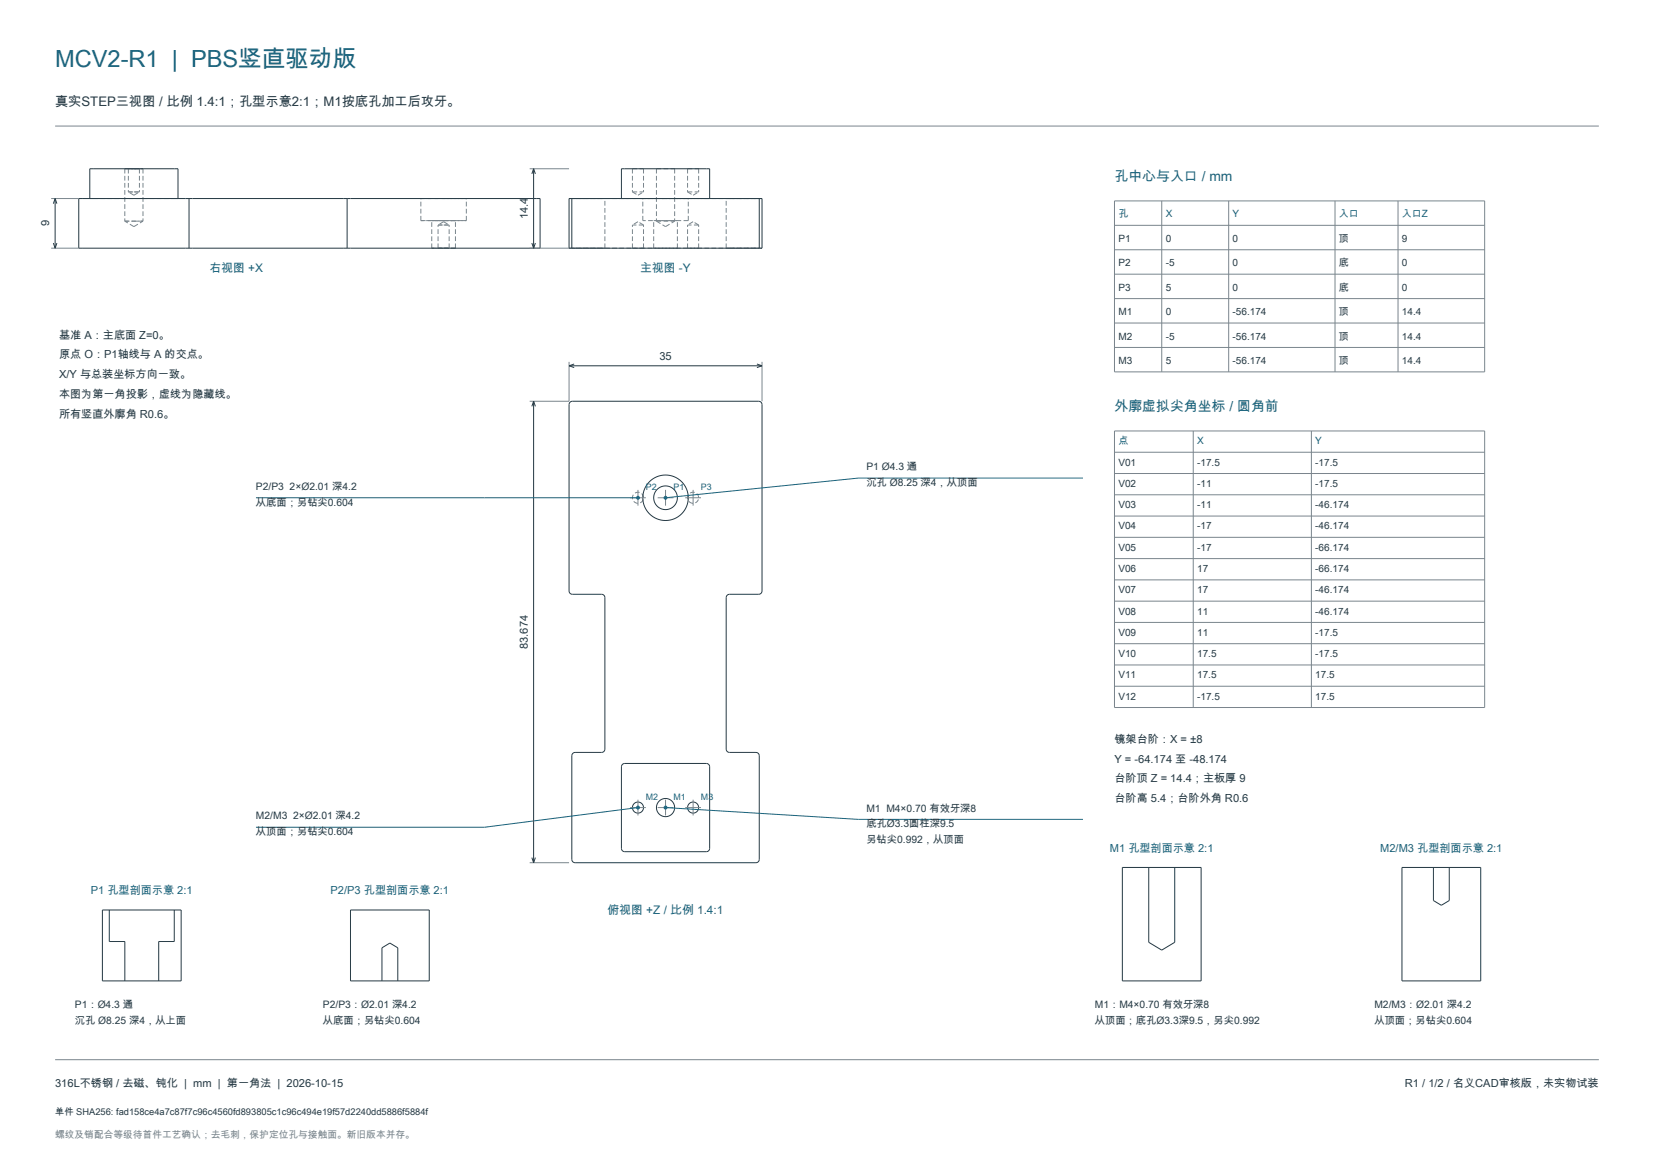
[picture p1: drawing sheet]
<svg xmlns="http://www.w3.org/2000/svg" width="420mm" height="297mm" viewBox="0 0 420 297" stroke-linecap="round" stroke-linejoin="round" font-family="sans-serif">
<defs><g id="words">
<text font-size="6" fill="#19637c" x="14" y="17">MCV2-R1 | PBS竖直驱动版</text>
<g font-size="3.5" fill="#19637c">
<text x="283" y="46">孔中心与入口 / mm</text>
<text x="283" y="104.4">外廓虚拟尖角坐标 / 圆角前</text>
</g>
<text font-size="3.4" fill="#253943" x="14" y="27">真实STEP三视图 / 比例 1.4:1；孔型示意2:1；M1按底孔加工后攻牙。</text>
<g font-size="3" fill="#19637c">
<text x="53.2" y="69">右视图 +X</text>
<text x="162.6" y="69">主视图 -Y</text>
<text x="154.3" y="232">俯视图 +Z / 比例 1.4:1</text>
</g>
<g font-size="2.8" fill="#253943">
<text x="12.5" y="57.5" transform="rotate(-90 12.5 57.5)">9</text>
<text x="134" y="55.7" transform="rotate(-90 134 55.7)">14.4</text>
<text x="15" y="86">基准 A：主底面 Z=0。</text>
<text x="15" y="91">原点 O：P1轴线与 A 的交点。</text>
<text x="15" y="96">X/Y 与总装坐标方向一致。</text>
<text x="167.4" y="91.4">35</text>
<text x="15" y="101">本图为第一角投影，虚线为隐藏线。</text>
<text x="15" y="106">所有竖直外廓角 R0.6。</text>
<text x="134" y="164.7" transform="rotate(-90 134 164.7)">83.674</text>
<text x="283" y="188.6">镜架台阶：X = ±8</text>
<text x="283" y="193.6">Y = -64.174 至 -48.174</text>
<text x="283" y="198.6">台阶顶 Z = 14.4；主板厚 9</text>
<text x="283" y="203.6">台阶高 5.4；台阶外角 R0.6</text>
<text x="14" y="276">316L不锈钢 / 去磁、钝化 | mm | 第一角法 | 2026-10-15</text>
<text x="356.8" y="276">R1 / 1/2 / 名义CAD审核版，未实物试装</text>
</g>
<g font-size="2.8" fill="#19637c">
<text x="281.8" y="216.2">M1 孔型剖面示意 2:1</text>
<text x="350.5" y="216.2">M2/M3 孔型剖面示意 2:1</text>
<text x="23.1" y="227">P1 孔型剖面示意 2:1</text>
<text x="83.9" y="227">P2/P3 孔型剖面示意 2:1</text>
</g>
<g font-size="2.6" fill="#253943">
<text x="220" y="119.4">P1 Ø4.3 通</text>
<text x="65" y="124.4">P2/P3 2×Ø2.01 深4.2</text>
<text x="220" y="123.4">沉孔 Ø8.25 深4，从顶面</text>
<text x="65" y="128.4">从底面；另钻尖0.604</text>
<text x="65" y="208">M2/M3 2×Ø2.01 深4.2</text>
<text x="220" y="206">M1 M4×0.70 有效牙深8</text>
<text x="220" y="210">底孔Ø3.3圆柱深9.5</text>
<text x="65" y="212">从顶面；另钻尖0.604</text>
<text x="220" y="214">另钻尖0.992，从顶面</text>
<text x="19" y="256">P1：Ø4.3 通</text>
<text x="82" y="256">P2/P3：Ø2.01 深4.2</text>
<text x="278" y="256">M1：M4×0.70 有效牙深8</text>
<text x="349" y="256">M2/M3：Ø2.01 深4.2</text>
<text x="19" y="260">沉孔 Ø8.25 深4，从上面</text>
<text x="82" y="260">从底面；另钻尖0.604</text>
<text x="278" y="260">从顶面；底孔Ø3.3深9.5，另尖0.992</text>
<text x="349" y="260">从顶面；另钻尖0.604</text>
</g>
<g font-size="2.5" fill="#19637c">
<text x="284" y="55.2">孔</text>
<text x="296" y="55.2">X</text>
<text x="313" y="55.2">Y</text>
<text x="340" y="55.2">入口</text>
<text x="356" y="55.2">入口Z</text>
<text x="284" y="112.8">点</text>
<text x="304" y="112.8">X</text>
<text x="334" y="112.8">Y</text>
</g>
<g font-size="2.5" fill="#253943">
<text x="284" y="61.4">P1</text>
<text x="296" y="61.4">0</text>
<text x="313" y="61.4">0</text>
<text x="340" y="61.4">顶</text>
<text x="356" y="61.4">9</text>
<text x="284" y="67.6">P2</text>
<text x="296" y="67.6">-5</text>
<text x="313" y="67.6">0</text>
<text x="340" y="67.6">底</text>
<text x="356" y="67.6">0</text>
<text x="284" y="73.8">P3</text>
<text x="296" y="73.8">5</text>
<text x="313" y="73.8">0</text>
<text x="340" y="73.8">底</text>
<text x="356" y="73.8">0</text>
<text x="284" y="80">M1</text>
<text x="296" y="80">0</text>
<text x="313" y="80">-56.174</text>
<text x="340" y="80">顶</text>
<text x="356" y="80">14.4</text>
<text x="284" y="86.2">M2</text>
<text x="296" y="86.2">-5</text>
<text x="313" y="86.2">-56.174</text>
<text x="340" y="86.2">顶</text>
<text x="356" y="86.2">14.4</text>
<text x="284" y="92.4">M3</text>
<text x="296" y="92.4">5</text>
<text x="313" y="92.4">-56.174</text>
<text x="340" y="92.4">顶</text>
<text x="356" y="92.4">14.4</text>
<text x="284" y="118.2">V01</text>
<text x="304" y="118.2">-17.5</text>
<text x="334" y="118.2">-17.5</text>
<text x="284" y="123.6">V02</text>
<text x="304" y="123.6">-11</text>
<text x="334" y="123.6">-17.5</text>
<text x="284" y="129">V03</text>
<text x="304" y="129">-11</text>
<text x="334" y="129">-46.174</text>
<text x="284" y="134.4">V04</text>
<text x="304" y="134.4">-17</text>
<text x="334" y="134.4">-46.174</text>
<text x="284" y="139.8">V05</text>
<text x="304" y="139.8">-17</text>
<text x="334" y="139.8">-66.174</text>
<text x="284" y="145.2">V06</text>
<text x="304" y="145.2">17</text>
<text x="334" y="145.2">-66.174</text>
<text x="284" y="150.6">V07</text>
<text x="304" y="150.6">17</text>
<text x="334" y="150.6">-46.174</text>
<text x="284" y="156">V08</text>
<text x="284" y="161.4">V09</text>
<text x="304" y="156">11</text>
<text x="304" y="161.4">11</text>
<text x="334" y="156">-46.174</text>
<text x="334" y="161.4">-17.5</text>
<text x="284" y="166.8">V10</text>
<text x="304" y="166.8">17.5</text>
<text x="334" y="166.8">-17.5</text>
<text x="284" y="172.2">V11</text>
<text x="304" y="172.2">17.5</text>
<text x="334" y="172.2">17.5</text>
<text x="284" y="177.6">V12</text>
<text x="304" y="177.6">-17.5</text>
<text x="334" y="177.6">17.5</text>
</g>
<text font-size="2.5" fill="#7a858d" x="14" y="289">螺纹及销配合等级待首件工艺确认；去毛刺，保护定位孔与接触面。新旧版本并存。</text>
<text font-size="2.4" fill="#253943" x="14" y="283">单件 SHA256: fad158ce4a7c87f7c96c4560fd893805c1c96c494e19f57d2240dd5886f5884f</text>
<g font-size="2.3" fill="#19637c">
<text x="164" y="124.4">P2</text>
<text x="171" y="124.4">P1</text>
<text x="178" y="124.4">P3</text>
<text x="164" y="203">M2</text>
<text x="171" y="203">M1</text>
<text x="178" y="203">M3</text>
</g>
</g></defs>
<g fill="none" stroke="#7a858d" stroke-width=".25">
<path d="M14 32h392M13 50.4h7M134.5 42.8h10M13 63h7M134.5 63h10M144.5 91.9v10h-10M193.5 91.9v10M160 126.4h4M162 124.4v4M167 126.4h4M169 124.4v4M174 126.4h4"/>
<path d="M176 124.4v4M134.5 219h10M160 205h4M162 203v4M167 205h4M169 203v4M174 205h4M176 203v4M14 269h392"/>
</g>
<g fill="none" stroke="#7a858d" stroke-width=".25" stroke-dasharray="1.2 .6" stroke-linecap="butt">
<path d="M23.6 50.4h-.8M23.6 50.4h20.8M31.7 42.8h2.3M31.7 56.1h2.3M31.7 42.8v13.3M32.6 42.8h1.4M32.6 48.7h1.4M32.6 42.8v5.9M34 42.8h1.4M34 42.8h2.3M34 48.7h1.4M34 56.1h2.3"/>
<path d="M34 49.6l1.4-.9M34 49.6l-1.4-.9M34 57.5l2.3-1.4M34 57.5l-2.3-1.4M35.4 42.8h-2.8M35.4 48.7h-2.8M35.4 42.8v5.9M36.3 42.8h-4.6M36.3 56.1h-4.6M36.3 42.8v13.3M45.2 50.4h-.8M106.9 50.4h5.7"/>
<path d="M106.9 56h5.7M106.9 56v-5.6M109.6 56h3M111.2 57.1h1.4M112.6 50.4h5.8M112.6 57.1h1.5M112.6 56h3.1M112.6 56h5.8M112.6 56.3l-1.4 .8M112.6 56.3l1.5 .8M114.1 57.1h-2.9M115.7 56h-6.1"/>
<path d="M118.4 50.4h-11.5M118.4 56h-11.5M118.4 56v-5.6M145.3 50.4h7.5M145.3 50.4h-.1M145.3 50.4h-.8M152.8 50.4h.8M152.8 50.4h-6.8M157.8 50.4h.8M160.6 42.8h2.8M160.6 48.7h2.8M160.6 42.8v5.9"/>
<path d="M160.6 48.7l1.4 .9M162 56.3l-1.4 .8M162 49.6l1.4-.9M163.2 56v-5.6M163.4 57.1h-2.8M163.4 57.1l-1.4-.8M163.4 42.8v5.9M166.7 42.8h4.6M166.7 56.1h4.6M166.7 42.8v13.3M166.7 56.1l2.3 1.4M169 57.5l2.3-1.4"/>
<path d="M171.3 42.8v13.3M172 56h-6M174.6 42.8h2.8M174.6 48.7h2.8M174.6 42.8v5.9M174.6 48.7l1.4 .9M174.8 50.4h-11.6M174.8 56v-5.6M174.8 56h-11.6M176 56.3l-1.4 .8M176 49.6l1.4-.9M177.4 57.1h-2.8"/>
<path d="M177.4 57.1l-1.4-.8M177.4 42.8v5.9M179.4 50.4h-20.8M180.2 50.4h-.8M185.2 50.4h-.8M185.2 50.4h7.5M192 50.4h-6.8M192.7 50.4h.1M192.7 50.4h-47.4M193.5 50.4h-.8M109.6 63h3M109.6 63v-7"/>
<path d="M111.2 63h1.4M111.2 63v-5.9M112.6 63h1.5M112.6 63h3.1M114.1 63h-2.9M114.1 63v-5.9M115.7 63h-6.1M115.7 63v-7M145.3 63h7.5M145.3 63h-.8M145.3 63h-.1M152.8 63h.8"/>
<path d="M152.8 63h-6.8M153.6 63v-12.6M160.6 63v-5.9M163.4 63h-2.8M163.4 63v-5.9M166 63v-7M172 63h-6M172 63v-7M174.6 63v-5.9M177.4 63h-2.8M177.4 63v-5.9M184.4 63v-12.6"/>
<path d="M185.2 63h-.8M185.2 63h7.5M192 63h-6.8M192.7 63h.1M192.7 63h-47.4M193.5 63h-.8M163.4 126.4a1.41 1.41 0 0 0-2-1.3 1.41 1.41 0 0 0-.3 2.4 1.41 1.41 0 0 0 2.3-.9v-.2M177.4 126.4a1.41 1.41 0 0 0-2-1.3 1.41 1.41 0 0 0-.3 2.4 1.41 1.41 0 0 0 2.3-.9v-.2"/>
</g>
<g fill="none" stroke="#253943" stroke-width=".25">
<path d="M14 50.4v12.6M14 50.4l.4 1.3M14 50.4l-.4 1.3M22.8 50.4v-7.6h22.4v7.6M48 50.4h-28v12.6h28M48 50.4h40.1M48 50.4v12.6M88.1 50.4h49v12.6h-49M88.1 50.4v12.6M135.5 42.8v20.2M135.5 42.8l.5 1.3M135.5 42.8l-.4 1.3"/>
<path d="M145.2 50.4h-.7v12.6h.7M145.2 50.4h47.6M145.2 50.4v12.6M157.8 50.4v-7.6h22.4v7.6M192.8 50.4h.7v12.6h-.7M192.8 50.4v12.6M13.6 61.7l.4 1.3M14.4 61.7l-.4 1.3M48 63h40.1M135.1 61.7l.4 1.3M136 61.7l-.5 1.3M145.2 63h47.6"/>
<path d="M144.5 92.9h49M144.5 92.9l1.3 .4M145.8 92.4l-1.3 .5M192.2 92.4l1.3 .5M193.5 92.9l-1.3 .4M135.5 101.9v117.1M135.5 101.9l.5 1.3M135.5 101.9l-.4 1.3M144.7 102.2l.6-.3h47.4l.7 .4 .1 47.9-.3 .5-.5 .2h-7.6l-.5 .3-.2 .5v38.6l.7 .7h6.9l.5 .2 .3 .5v26.5l-.5 .7-46.3 .1-.7-.5-.1-26.8 .3-.5 .5-.2h6.9l.7-.7v-38.6l-.2-.5-.5-.3h-7.6l-.5-.2-.3-.5v-47.5zM158.1 194l.5-.2h20.8l.6 .3 .2 .5v20.8l-.3 .6-.5 .2h-20.8l-.6-.3-.2-.5v-20.8zM135.1 217.7l.4 1.3M136 217.7l-.5 1.3"/>
<circle cx="169" cy="126.4" r="3"/>
<circle cx="169" cy="126.4" r="5.8"/>
<circle cx="162" cy="205" r="1.41"/>
<circle cx="169" cy="205" r="2.31"/>
<circle cx="176" cy="205" r="1.41"/>
</g>
<path d="M275 121.4h-57l-49 5" fill="none" stroke="#19637c" stroke-width=".25"/>
<circle cx="169" cy="126.4" r=".5" fill="#19637c"/>
<path d="M65 126.4h97" fill="none" stroke="#19637c" stroke-width=".25"/>
<circle cx="162" cy="126.4" r=".5" fill="#19637c"/>
<path d="M169 205l49 3h57" fill="none" stroke="#19637c" stroke-width=".25"/>
<circle cx="169" cy="205" r=".5" fill="#19637c"/>
<path d="M162 205l-39 5h-58" fill="none" stroke="#19637c" stroke-width=".25"/>
<circle cx="162" cy="205" r=".5" fill="#19637c"/>
<g fill="none" stroke="#7a858d" stroke-width=".25">
<path d="M283 51h94v43.4h-94zM283 57.2h94M295 51v43.4M312 51v43.4M339 51v43.4M355 51v43.4M283 63.4h94M283 69.6h94M283 75.8h94M283 82h94M283 88.2h94M283 109.4h94v70.2h-94z"/>
<path d="M283 114.8h94M303 109.4v70.2M333 109.4v70.2M283 120.2h94M283 125.6h94M283 131h94M283 136.4h94M283 141.8h94M283 147.2h94M283 152.6h94M283 158h94M283 163.4h94"/>
<path d="M283 168.8h94M283 174.2h94"/>
</g>
<path d="M26 231h20v18h-20zM27.8 231v8h3.9v10M44.3 231v8h-4v10M89 231h20v18h-20zM285 220.2h20v28.8h-20zM291.7 220.2v19l3.3 2 3.3-2v-19M356 220.2h20v28.8h-20zM364 220.2v8.4l2 1.2 2-1.2v-8.4M97 249v-8.4l2-1.2 2 1.2v8.4" fill="none" stroke="#253943" stroke-width=".25"/>
<use href="#words"/>
</svg>
